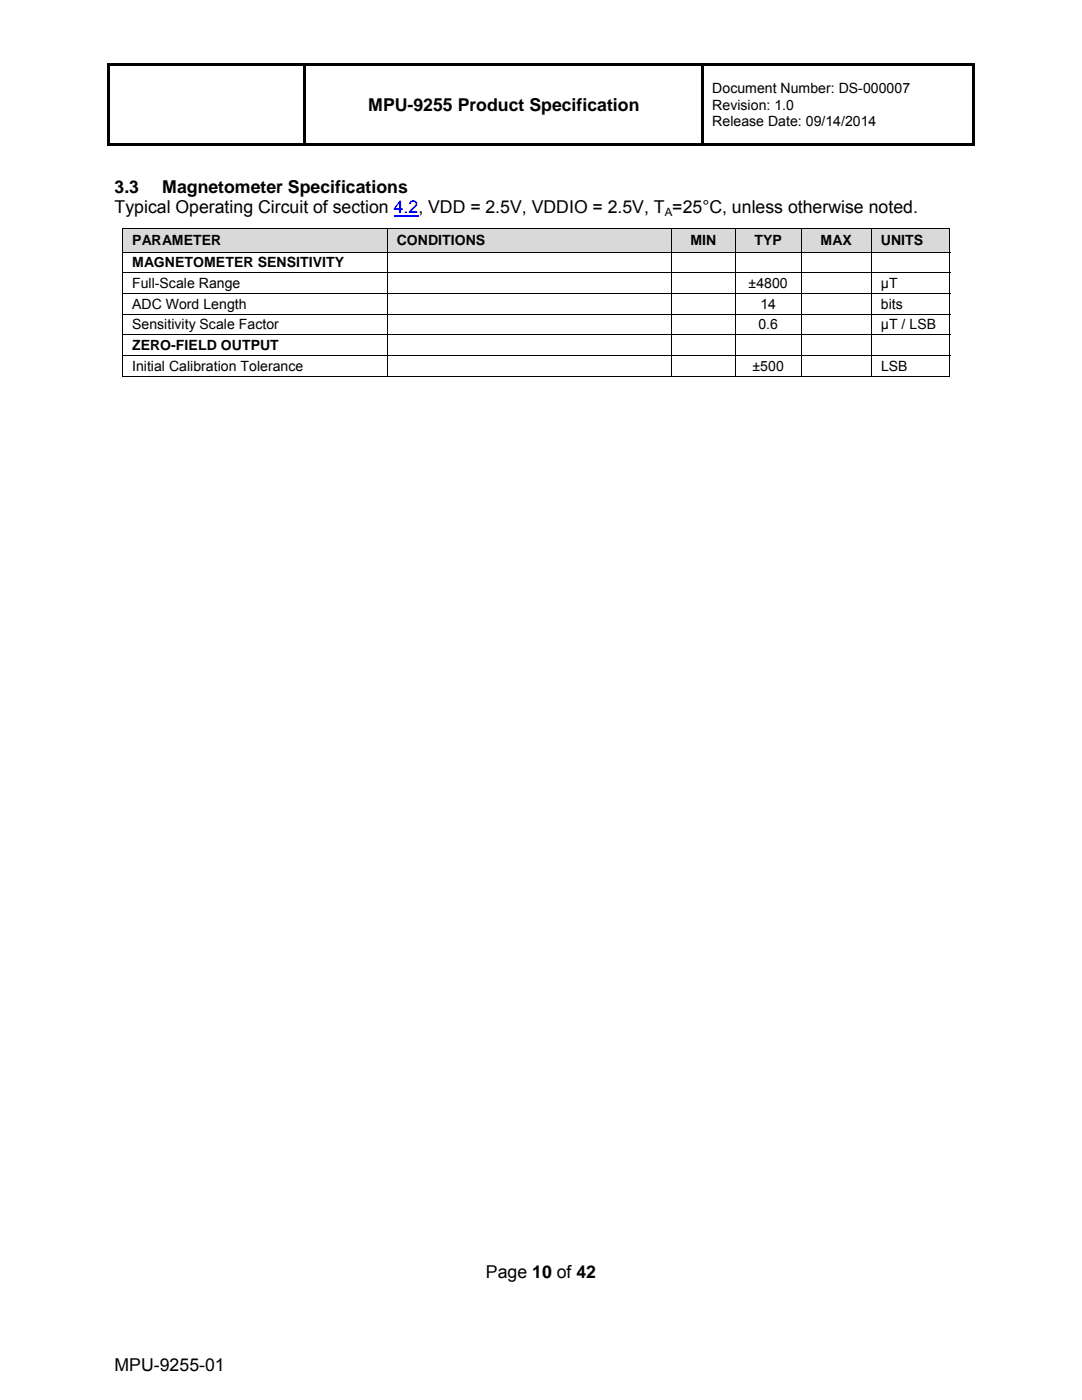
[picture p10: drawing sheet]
<svg xmlns="http://www.w3.org/2000/svg" width="216mm" height="279mm" viewBox="0 0 216 279" stroke-linecap="round" stroke-linejoin="round" font-family="sans-serif">
<defs><g id="words">
<g font-size="3.5">
<text x="73.5" y="22.2">MPU-9255 Product Specification</text>
<text x="22.9" y="38.6">3.3</text>
<text x="32.4" y="38.6">Magnetometer Specifications</text>
<text x="22.9" y="42.6">Typical Operating Circuit of section 4.2, VDD = 2.5V, VDDIO = 2.5V, T =25°C, unless otherwise noted.</text>
<text x="97" y="255.1">Page 10 of 42</text>
<text x="22.9" y="273.7">MPU-9255-01</text>
</g>
<g font-size="2.8">
<text x="142.1" y="18.6">Document Number: DS-000007</text>
<text x="142.1" y="21.9">Revision: 1.0</text>
<text x="142.1" y="25.1">Release Date: 09/14/2014</text>
<text x="26.4" y="48.9">PARAMETER</text>
<text x="26.4" y="53.4">MAGNETOMETER SENSITIVITY</text>
<text x="79.2" y="48.9">CONDITIONS</text>
<text x="137.8" y="48.9">MIN</text>
<text x="150.6" y="48.9">TYP</text>
<text x="163.7" y="48.9">MAX</text>
<text x="175.8" y="48.9">UNITS</text>
<text x="26.4" y="57.5">Full-Scale Range</text>
<text x="149.4" y="57.5">±4800</text>
<text x="175.8" y="57.5">µT</text>
<text x="26.4" y="61.6">ADC Word Length</text>
<text x="26.4" y="65.7">Sensitivity Scale Factor</text>
<text x="151.3" y="65.7">0.6</text>
<text x="151.7" y="61.6">14</text>
<text x="175.8" y="65.7">µT / LSB</text>
<text x="175.8" y="61.6">bits</text>
<text x="26.4" y="69.9">ZERO-FIELD OUTPUT</text>
<text x="26.4" y="74">Initial Calibration Tolerance</text>
<text x="150.2" y="74">±500</text>
<text x="175.8" y="74">LSB</text>
</g>
<text font-size="2.3" x="132.6" y="43.1">A</text>
</g></defs>
<path d="M21.4 12.7h.5v.5h-.5zM21.4 12.7h173.1v.5h-173.1zM193.9 12.7h.6v.5h-.6zM21.4 13.2h.5v15.9h-.5zM21.4 28.6h39.2v.5h-39.2zM60.6 13.2h.5v15.9h-.5zM61.1 28.6h78.9v.5h-78.9zM140 13.2h.5v15.9h-.5zM140.5 28.6h53.4v.5h-53.4zM193.9 13.2h.6v15.9h-.6zM193.9 28.6h.6v.5h-.6z" fill="#000"/>
<path d="M78.6 43.1h4.9" fill="none" stroke="#00f" stroke-width=".25"/>
<g fill="#d9d9d9">
<path d="M24.5 45.6h52.7v4.6h-52.7z"/>
<path d="M26.4 45.6h49v4.6h-49z"/>
<path d="M77.3 45.6h56.7v4.6h-56.7z"/>
<path d="M79.2 45.6h52.9v4.6h-52.9z"/>
<path d="M134.1 45.6h12.6v4.6h-12.6z"/>
<path d="M136 45.6h8.8v4.6h-8.8z"/>
<path d="M146.7 45.6h13.1v4.6h-13.1z"/>
<path d="M148.6 45.6h9.4v4.6h-9.4z"/>
<path d="M159.9 45.6h13.9v4.6h-13.9z"/>
<path d="M161.8 45.6h10.2v4.6h-10.2z"/>
<path d="M173.9 45.6h15.6v4.6h-15.6z"/>
<path d="M175.8 45.6h11.8v4.6h-11.8z"/>
</g>
<path d="M24.4 50.2h.1v.2h-.1zM24.4 45.5l.1 .1zM189.5 45.5l.1 .1zM189.5 75h.1v.2h-.1z" fill="#000"/>
<g fill="none" stroke="#000" stroke-width=".2">
<path d="M24.4 50.3h165.2M24.4 54.5h165.2M24.4 58.6h165.2M24.4 45.6h165.2M24.4 50.4v4M24.4 54.5v4M24.4 58.7v3.9M24.4 45.6v4.6M77.3 50.4v4M77.3 54.5v4M77.3 58.7v3.9M77.3 45.6v4.6"/>
<path d="M134 45.6v4.6M134 50.4v4M134 54.5v4M134 58.7v3.9M146.7 45.6v4.6M146.7 50.4v4M146.7 54.5v4M146.7 58.7v3.9M159.9 45.6v4.6M159.9 50.4v4M159.9 54.5v4M159.9 58.7v3.9"/>
<path d="M173.9 45.6v4.6M173.9 50.4v4M173.9 54.5v4M173.9 58.7v3.9M189.5 45.6v4.6M189.5 50.4v4M189.5 54.5v4M189.5 58.7v3.9M24.4 62.7h165.2M24.4 66.8h165.2M24.4 71h165.2M24.4 75.1h52.8"/>
<path d="M24.4 62.8v4M24.4 66.9v4M24.4 71.1v4.1M77.3 62.8v4M77.3 66.9v4M77.3 71.1v4.1M77.3 75.1h56.7M134 62.8v4M134 66.9v4M134 71.1v4.1M134.1 75.1h12.5M146.7 62.8v4"/>
<path d="M146.7 66.9v4M146.7 71.1v4.1M146.8 75.1h13M159.9 62.8v4M159.9 66.9v4M159.9 71.1v4.1M160 75.1h13.8M173.9 62.8v4M173.9 66.9v4M173.9 71.1v4.1M174 75.1h15.5M189.5 62.8v4"/>
<path d="M189.5 66.9v4M189.5 71.1v4.1"/>
</g>
<use href="#words"/>
</svg>
